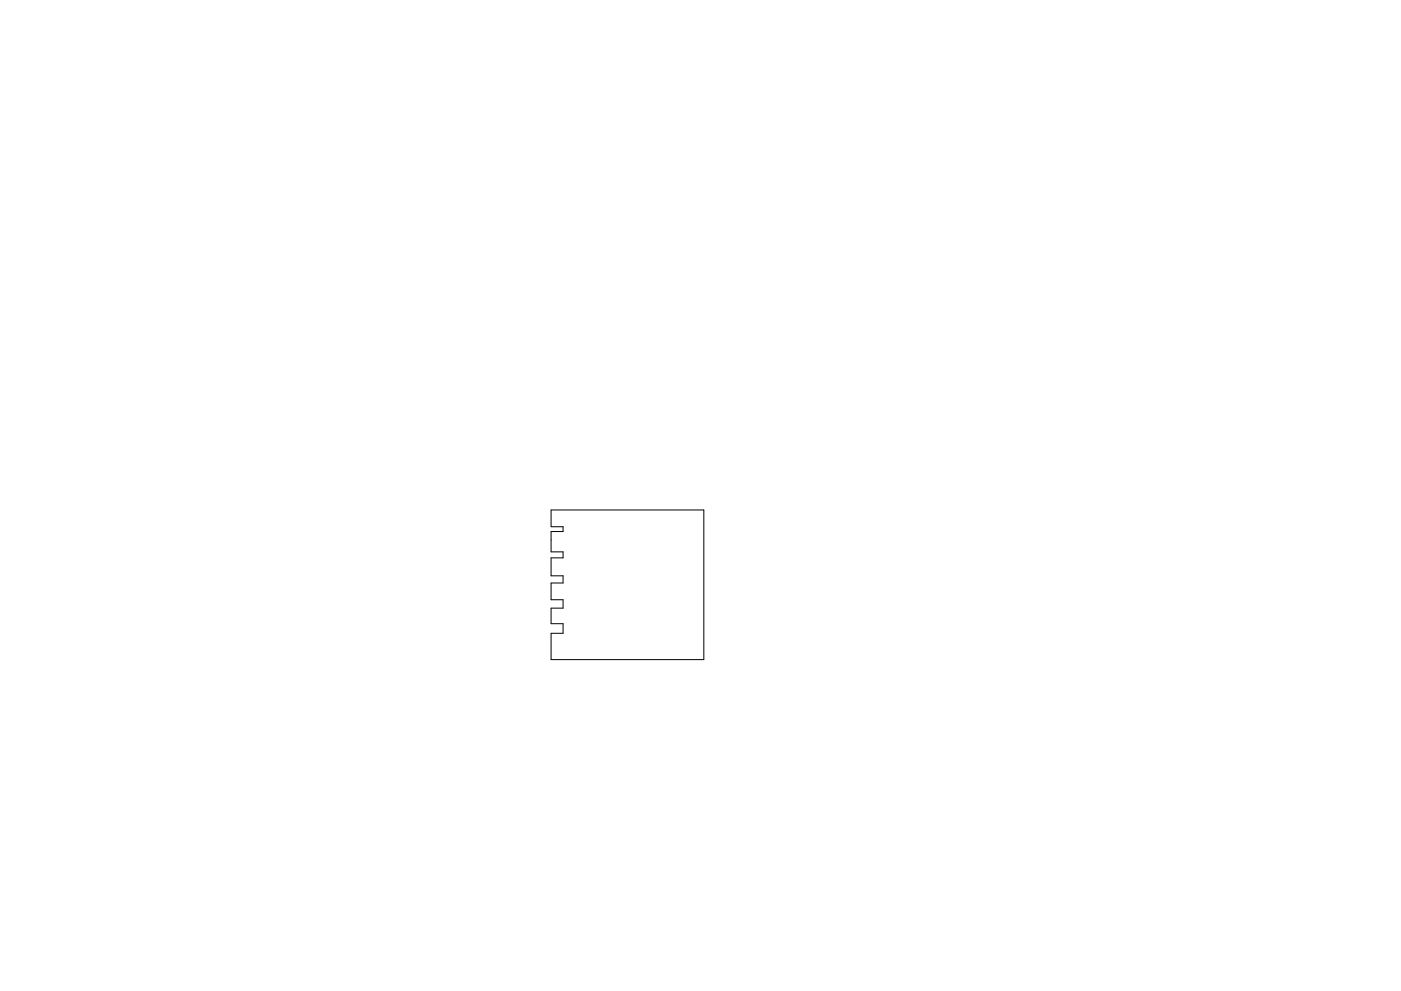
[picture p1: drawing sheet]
<svg xmlns="http://www.w3.org/2000/svg" width="297mm" height="210mm" viewBox="0 0 297 210" stroke-linecap="round" stroke-linejoin="round" font-family="sans-serif">
<path d="M116.8 108.2h32.4v31.7h-32.4v-5.5h2.6v-2.1h-2.6v-3.3h2.6v-1.8h-2.6v-3.5h2.6v-1.5h-2.6v-3.8h2.6v-1.3h-2.6v-4.3h2.6v-1h-2.6z" fill="none" stroke="#000" stroke-width=".21"/>
</svg>
